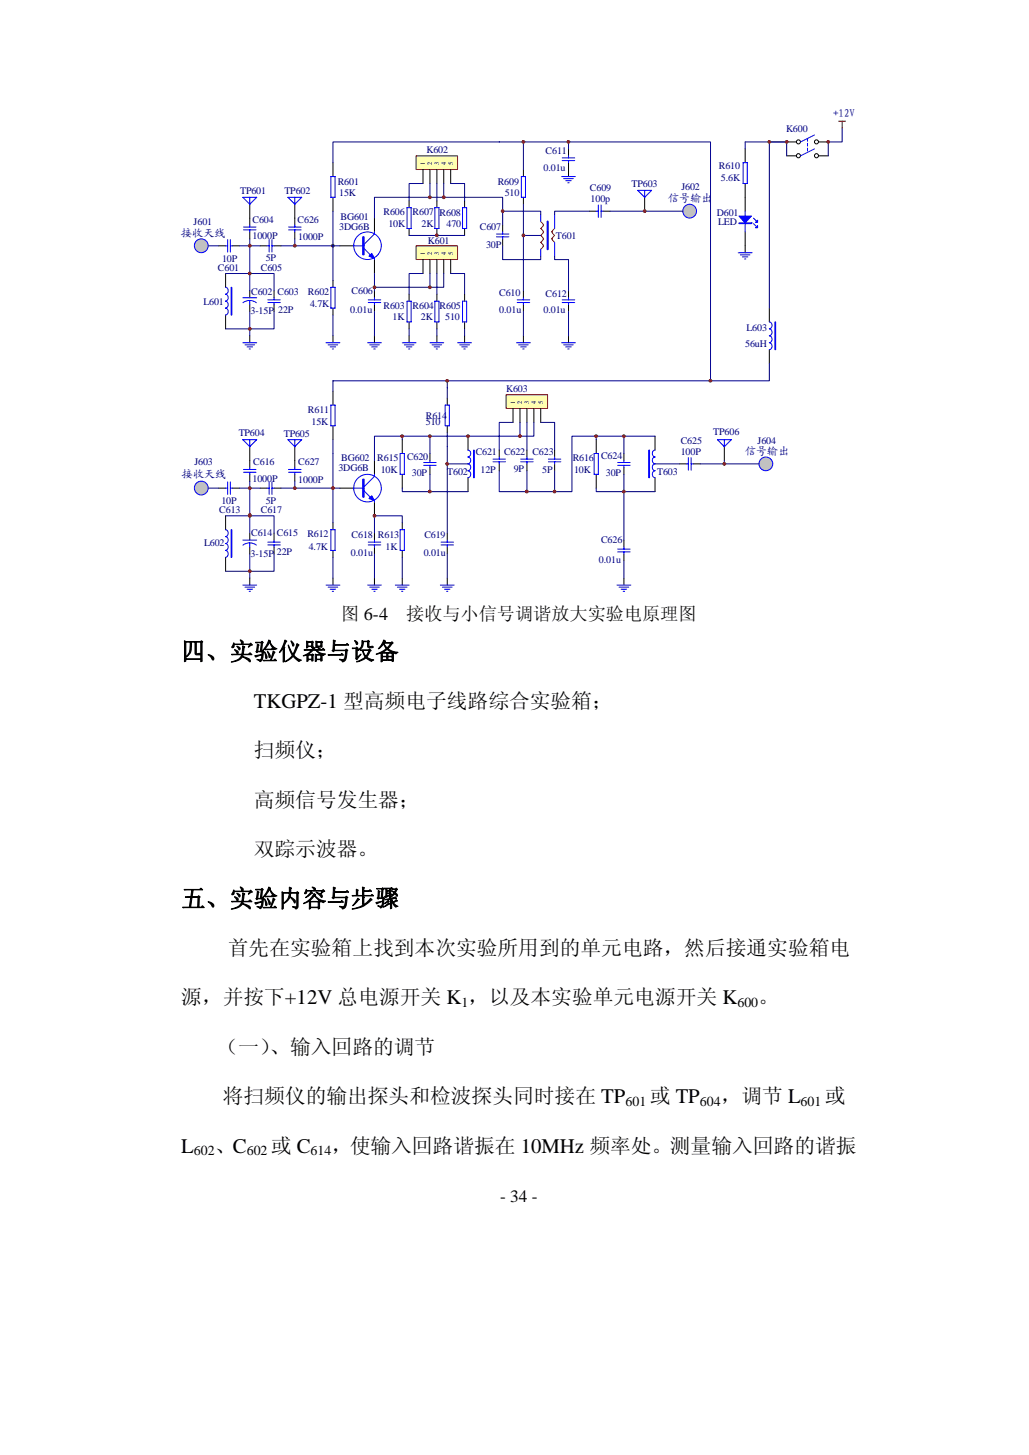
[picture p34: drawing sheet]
<svg xmlns="http://www.w3.org/2000/svg" width="210mm" height="297mm" viewBox="0 0 210 297" stroke-linecap="round" stroke-linejoin="round" font-family="sans-serif">
<defs><g id="words">
<g font-size="4.9">
<text x="37" y="134.7">四、实验仪器与设备</text>
<text x="37" y="185.1">五、实验内容与步骤</text>
</g>
<g font-size="4.2">
<text x="51.8" y="144.5">TKGPZ-1 型高频电子线路综合实验箱；</text>
<text x="51.8" y="154.6">扫频仪；</text>
<text x="51.8" y="164.7">高频信号发生器；</text>
<text x="51.8" y="174.8">双踪示波器。</text>
<text x="46.5" y="194.9">首先在实验箱上找到本次实验所用到的单元电路，然后接通实验箱电</text>
<text x="37" y="205">源，并按下+12V 总电源开关 K ，以及本实验单元电源开关 K</text>
<text x="154.7" y="205">。</text>
<text x="44.4" y="215.1">（一）</text>
<text x="55" y="215.1">、输入回路的调节</text>
<text x="45.4" y="225.2">将扫频仪的输出探头和检波探头同时接在 TP</text>
<text x="132.6" y="225.2">或 TP</text>
<text x="147.1" y="225.2">，调节 L</text>
<text x="168.3" y="225.2">或</text>
<text x="37" y="235.3">L</text>
<text x="43.8" y="235.3">、C</text>
<text x="55.3" y="235.3">或 C</text>
<text x="67.6" y="235.3">，使输入回路谐振在 10MHz 频率处。测量输入回路的谐振</text>
</g>
<g font-size="3.7">
<text x="69.6" y="126.7">图 6-4</text>
<text x="82.9" y="126.7">接收与小信号调谐放大实验电原理图</text>
</g>
<text font-size="3.5" x="102" y="245.4">- 34 -</text>
<g font-size="2.8">
<text x="94.1" y="205.6">1</text>
<text x="150.5" y="205.6">600</text>
<text x="127.6" y="225.7">601</text>
<text x="142.8" y="225.7">604</text>
<text x="163.4" y="225.7">601</text>
<text x="39.6" y="235.8">602</text>
<text x="50.4" y="235.8">602</text>
<text x="63.4" y="235.8">614</text>
</g>
<g font-size="2.3" fill="#000080">
<text x="170" y="23.9">+12V</text>
<text x="136.4" y="41.2">信号输出</text>
<text x="37" y="48.3">接收天线</text>
<text x="152.1" y="92.8">信号输出</text>
<text x="37.1" y="97.6">接收天线</text>
</g>
<g font-size="2" fill="#000080">
<text x="160.4" y="26.9">K600</text>
<text x="87" y="31.2">K602</text>
<text x="110.9" y="34.8">0.01u</text>
<text x="111.3" y="31.5">C611</text>
<text x="146.7" y="34.6">R610</text>
<text x="49" y="39.7">TP601</text>
<text x="58" y="39.7">TP602</text>
<text x="68.9" y="37.7">R601</text>
<text x="69.2" y="40.1">15K</text>
<text x="101.6" y="37.7">R609</text>
<text x="103" y="39.9">510</text>
<text x="120.4" y="39.1">C609</text>
<text x="120.5" y="41.2">100p</text>
<text x="128.9" y="38.1">TP603</text>
<text x="139" y="38.8">J602</text>
<text x="147.1" y="37">5.6K</text>
<text x="39.5" y="45.9">J601</text>
<text x="51.5" y="45.6">C604</text>
<text x="60.7" y="45.4">C626</text>
<text x="69.2" y="47">3DG6B</text>
<text x="69.5" y="44.9">BG601</text>
<text x="78.3" y="43.9">R606</text>
<text x="79.2" y="46.3">10K</text>
<text x="84.2" y="43.9">R607</text>
<text x="86" y="46.3">2K</text>
<text x="89.7" y="44">R608</text>
<text x="91.1" y="46.3">470</text>
<text x="97.9" y="47">C607</text>
<text x="146.3" y="44">D601</text>
<text x="146.5" y="46">LED</text>
<text x="45.3" y="53.5">10P</text>
<text x="51.5" y="48.9">1000P</text>
<text x="54.2" y="53.4">5P</text>
<text x="60.9" y="49">1000P</text>
<text x="87.3" y="49.8">K601</text>
<text x="99.2" y="50.5">30P</text>
<text x="113.5" y="48.7">T601</text>
<text x="44.5" y="55.4">C601</text>
<text x="53.2" y="55.4">C605</text>
<text x="41.5" y="62.3">L601</text>
<text x="51.1" y="64.1">3-15P</text>
<text x="51.3" y="60.2">C602 C603</text>
<text x="56.8" y="64">22P</text>
<text x="62.8" y="60.2">R602</text>
<text x="63.3" y="62.7">4.7K</text>
<text x="71.5" y="64">0.01u</text>
<text x="71.8" y="60">C606</text>
<text x="78.3" y="63.1">R603</text>
<text x="80.1" y="65.4">1K</text>
<text x="84.2" y="63.1">R604</text>
<text x="85.9" y="65.4">2K</text>
<text x="89.7" y="63.1">R605</text>
<text x="90.8" y="65.4">510</text>
<text x="101.9" y="60.4">C610</text>
<text x="101.9" y="63.8">0.01u</text>
<text x="110.9" y="64">0.01u</text>
<text x="111.3" y="60.6">C612</text>
<text x="152.1" y="70.8">56uH</text>
<text x="152.3" y="67.6">L603</text>
<text x="103.3" y="80.1">K603</text>
<text x="48.7" y="89">TP604</text>
<text x="57.9" y="89.1">TP605</text>
<text x="62.8" y="84.3">R611</text>
<text x="63.6" y="86.7">15K</text>
<text x="86.9" y="85.4">R614</text>
<text x="86.9" y="86.7">510</text>
<text x="145.6" y="88.9">TP606</text>
<text x="39.7" y="94.9">J603</text>
<text x="51.7" y="94.9">C616</text>
<text x="60.9" y="94.9">C627</text>
<text x="69.6" y="94.2">BG602</text>
<text x="77" y="94.2">R615</text>
<text x="83.1" y="93.9">C620</text>
<text x="97.1" y="92.8">C621</text>
<text x="102.8" y="92.8">C622</text>
<text x="108.6" y="92.8">C623</text>
<text x="116.9" y="94.1">R616</text>
<text x="122.7" y="93.8">C624</text>
<text x="138.9" y="90.7">C625</text>
<text x="138.9" y="92.8">100P</text>
<text x="154.6" y="90.6">J604</text>
<text x="51.5" y="98.5">1000P</text>
<text x="60.9" y="98.6">1000P</text>
<text x="69.1" y="96.1">3DG6B</text>
<text x="77.7" y="96.5">10K</text>
<text x="84.1" y="97.2">30P</text>
<text x="91.3" y="97">T602</text>
<text x="98" y="96.5">12P</text>
<text x="104.8" y="96.4">9P</text>
<text x="110.6" y="96.5">5P</text>
<text x="117.1" y="96.5">10K</text>
<text x="123.6" y="97.2">30P</text>
<text x="134.1" y="96.9">T603</text>
<text x="44.7" y="104.8">C613</text>
<text x="45.2" y="102.8">10P</text>
<text x="53.2" y="104.8">C617</text>
<text x="54.2" y="102.8">5P</text>
<text x="41.6" y="111.5">L602</text>
<text x="51.1" y="113.7">3-15P</text>
<text x="51.3" y="109.5">C614 C615</text>
<text x="56.5" y="113.3">22P</text>
<text x="62.7" y="109.6">R612</text>
<text x="63" y="112.3">4.7K</text>
<text x="71.6" y="113.5">0.01u</text>
<text x="71.8" y="109.8">C618 R613</text>
<text x="78.7" y="112.2">1K</text>
<text x="86.5" y="113.6">0.01u</text>
<text x="86.6" y="109.8">C619</text>
<text x="122.7" y="110.9">C626</text>
<text x="122.2" y="114.9">0.01u</text>
</g>
<g font-size="1.3">
<text x="86.7" y="33.8" transform="rotate(-90 86.7 33.8)">1</text>
<text x="88.1" y="33.8" transform="rotate(-90 88.1 33.8)">2</text>
<text x="89.6" y="33.8" transform="rotate(-90 89.6 33.8)">3</text>
<text x="91" y="33.8" transform="rotate(-90 91 33.8)">4</text>
<text x="92.4" y="33.8" transform="rotate(-90 92.4 33.8)">5</text>
<text x="86.7" y="52.2" transform="rotate(-90 86.7 52.2)">1</text>
<text x="88.1" y="52.2" transform="rotate(-90 88.1 52.2)">2</text>
<text x="89.6" y="52.2" transform="rotate(-90 89.6 52.2)">3</text>
<text x="91" y="52.2" transform="rotate(-90 91 52.2)">4</text>
<text x="92.4" y="52.2" transform="rotate(-90 92.4 52.2)">5</text>
<text x="105.1" y="82.5" transform="rotate(-90 105.1 82.5)">1</text>
<text x="106.5" y="82.5" transform="rotate(-90 106.5 82.5)">2</text>
<text x="107.9" y="82.5" transform="rotate(-90 107.9 82.5)">3</text>
<text x="109.3" y="82.5" transform="rotate(-90 109.3 82.5)">4</text>
<text x="110.8" y="82.5" transform="rotate(-90 110.8 82.5)">5</text>
</g>
</g></defs>
<g fill="none" stroke="#000" stroke-width=".2">
<path d="M106.8 34.6v1.4M160.5 29h2M160.5 31.8h2M167 29h2M167 31.8h2M51 41.7v2.8M67.9 57.3v1.4M69.4 50.2h2.8M76.4 44.5v2.8M76.4 53v2.8M76.4 59.4v1.4M83.5 41v1.4"/>
<path d="M83.5 46.7v1.4M89.2 41v1.4M89.2 46.7v1.4M94.8 41v1.4M94.8 46.7v1.4M102.6 45.9v1.4M102.6 48.8v1.4M106.8 40.3v1.4M106.8 59.4v1.4M116 59.4v1.4M120.2 43.1h1.5M123.1 43.1h1.4"/>
<path d="M131.6 40.3v2.8M152.1 40.3v2.8M152.1 47.3v4.3M67.9 62.9v1.4M67.9 68.6v1.4M76.4 62.2v1.4M76.4 68.6v1.4M83.5 60.1v1.4M83.5 65.7v1.4M83.5 68.6v1.4M89.2 60.1v1.4M89.2 65.7v1.4"/>
<path d="M89.2 68.6v1.4M94.8 60.1v1.4M94.8 65.7v1.4M94.8 68.6v1.4M106.8 62.2v1.4M106.8 68.6v1.4M116 62.2v1.4M116 68.6v1.4M95.5 89v2.9M95.5 97.5v2.9M101.9 91.9v1.4M101.9 94.7v1.4"/>
<path d="M107.5 91.9v1.4M107.5 94.7v1.4M113.2 91.9v1.4M113.2 94.7v1.4M133.7 89v2.9M133.7 97.5v2.9M138.6 94.7h1.4M141.5 94.7h1.4"/>
<circle cx="162.9" cy="31.8" r=".42"/>
<circle cx="162.9" cy="29" r=".42"/>
<circle cx="166.6" cy="31.8" r=".42"/>
<circle cx="166.6" cy="29" r=".42"/>
</g>
<g fill="none" stroke="#00f" stroke-width=".2">
<path d="M106.4 36h.8v4.3h-.8zM130.1 38.9h2.9l-1.4 1.4zM131.6 38.9v1.4M164.8 28.3v.5M164.8 29.3v.5M164.8 30.2v.6M166.2 27.6l-2.8 1.4M166.2 30.4l-2.8 1.4M49.6 40.3h2.8l-1.4 1.4zM51 40.3v1.4M67.5 58.7h.9v4.2h-.9zM72.2 50.2h2.1"/>
<path d="M74.3 50.7l1.3 1.3M76.4 47.3v.5l-2.1 2.1M76.4 52.7v.3M83.1 42.4h.8v4.3h-.8zM88.7 42.4h.9v4.3h-.9zM94.4 42.4h.8v4.3h-.8zM101.3 48.3h2.5M101.3 47.8h2.5M102.6 47.3v.5M102.6 48.3v.5M121.7 43.1h.4M122.1 41.8v2.6"/>
<path d="M122.7 43.1h.4M122.7 41.8v2.6M150.6 51.6h2.9M151.1 52h1.9M151.5 52.5h1.1M151.9 52.9h.3M152.1 43.1v4.2M153.8 45.7l.5 .5M153.8 44.5l.5 .6M66.5 70h2.9M67 70.4h1.9M67.4 70.8h1.1"/>
<path d="M67.8 71.2h.3M75 70h2.8M75.1 61.8h2.6M75.1 61.2h2.6M75.4 70.4h2M75.9 70.8h1.1M76.3 71.2h.3M76.4 60.8v.4M76.4 61.8v.4M82.1 70h2.8M82.5 70.4h2M82.9 70.8h1.2"/>
<path d="M83.1 61.5h.8v4.2h-.8zM83.4 71.2h.2M87.7 70h2.9M88.2 70.4h1.9M88.6 70.8h1.1M88.7 61.5h.9v4.2h-.9zM89 71.2h.3M93.4 70h2.8M93.8 70.4h2M94.2 70.8h1.2M94.4 61.5h.8v4.2h-.8zM94.7 71.2h.2"/>
<path d="M105.4 70h2.8M105.5 61.8h2.6M105.5 61.2h2.6M105.8 70.4h2M106.3 70.8h1.1M106.7 71.2h.3M106.8 60.8v.4M106.8 61.8v.4M114.6 70h2.8M114.7 61.8h2.6M114.7 61.2h2.6M115 70.4h2"/>
<path d="M115.4 70.8h1.2M115.9 71.2h.2M116 60.8v.4M116 61.8v.4M95.5 91.9a.71 .71 0 0 1 .6 .7 .71 .71 0 0 1-.6 .7M95.5 93.3a.7 .7 0 0 1 .6 .7 .7 .7 0 0 1-.6 .7 .73 .73 0 0 1 .6 .7 .73 .73 0 0 1-.6 .7 .73 .73 0 0 1 .6 .7 .73 .73 0 0 1-.6 .7M100.6 94.3h2.5M100.6 93.7h2.5M101.9 93.3v.4M101.9 94.3v.4M106.3 94.3h2.5M106.3 93.7h2.5"/>
<path d="M107.5 93.3v.4M107.5 94.3v.4M111.9 94.3h2.5M111.9 93.7h2.5M113.2 93.3v.4M113.2 94.3v.4M133.7 93.3a.72 .72 0 0 0-.6 .7 .72 .72 0 0 0 .6 .7 .73 .73 0 0 0-.6 .7 .73 .73 0 0 0 .6 .7 .72 .72 0 0 0-.6 .7 .72 .72 0 0 0 .6 .7M133.7 91.9a.72 .72 0 0 0-.6 .7 .72 .72 0 0 0 .6 .7M140 94.7h.5M140.5 93.4v2.6M141 94.7h.5M141 93.4v2.6"/>
<circle cx="75" cy="50.2" r="2.82"/>
</g>
<g fill="#00f" stroke="#00f" stroke-width=".2">
<path d="M150.8 44.1h2.5l-1.2 1.4z"/>
<path d="M154.6 46.1v.4h-.4z"/>
<path d="M154.6 45v.4h-.4z"/>
<path d="M75.9 51.7l.5 1-1.1-.4z"/>
<path d="M150.8 45.5h2.5v.2h-2.5z" fill-rule="evenodd"/>
<path d="M74 48.3h.3v3.7h-.3z" fill-rule="evenodd"/>
<path d="M96.6 91.9h.2v5.6h-.2z" fill-rule="evenodd"/>
<path d="M132.4 91.9h.1v5.6h-.1z" fill-rule="evenodd"/>
</g>
<circle cx="41.1" cy="50.2" r="1.41" fill="#c0c0c0" stroke="#00f" stroke-width=".2"/>
<path d="M84.9 31.8h8.5v2.8h-8.5z" fill="#ffffb0"/>
<path d="M84.9 31.8h8.5v2.8h-8.5z" fill="none" stroke="#800000" stroke-width=".2"/>
<path d="M86.3 34.6v2.9M87.7 34.6v2.9M89.2 34.6v2.9M90.6 34.6v2.9M92 34.6v2.9" fill="none" stroke="#000" stroke-width=".2"/>
<path d="M84.9 50.2h8.5v2.8h-8.5z" fill="#ffffb0"/>
<path d="M84.9 50.2h8.5v2.8h-8.5z" fill="none" stroke="#800000" stroke-width=".2"/>
<path d="M86.3 53v2.8M87.7 53v2.8M89.2 53v2.8M90.6 53v2.8M92 53v2.8" fill="none" stroke="#000" stroke-width=".2"/>
<path d="M103.3 80.6h8.4v2.8h-8.4z" fill="#ffffb0"/>
<path d="M171.1 24.7h1.5M171.9 24.7v1.4M103.3 80.6h8.4v2.8h-8.4z" fill="none" stroke="#800000" stroke-width=".2"/>
<g fill="none" stroke="#000" stroke-width=".2">
<path d="M67.9 33.2v2.8M116 30.4v1.4M116 33.2v2.8M152.1 30.4v2.8M152.1 37.5v2.8M44.6 50.2h1.4M46 55.8v2.9M47.4 50.2h1.5M51 44.5v1.4M51 47.3v1.5M51 59.4v1.4M53.1 50.2h1.4"/>
<path d="M55.9 59.4v1.4M55.9 50.2h1.4M60.2 41.7v4.2M60.2 47.3v1.5M67.9 40.3v2.8M46 64.3v2.8M51 62.2v1.4M51 68.6v1.4M55.9 62.2v1.4M67.9 79.9v2.8M157 62.9v2.8M157 71.4v2.8"/>
<path d="M51 91.2v2.8M67.9 86.9v2.9M69.4 99.7h2.8M76.4 94v2.8M82.1 89.8v2.8M82.1 96.8v2.9M87.7 92.6v1.4M87.7 95.4v1.4M91.3 81.3v1.4M91.3 86.9v1.4M104.7 83.4v2.8M106.1 83.4v2.8"/>
<path d="M107.5 83.4v2.8M108.9 83.4v2.8M110.3 83.4v2.8M121.7 89.8v2.8M121.7 96.8v2.9M127.3 92.6v1.4M127.3 95.4v1.4M147.8 91.2v2.8M67.9 106.7v1.4M67.9 112.4v1.4M67.9 118v1.4M76.4 102.5v2.8"/>
<path d="M76.4 108.8v1.5M76.4 111.7v1.4M76.4 118v1.4M82.1 106.7v1.4M82.1 112.4v1.4M82.1 118v1.4M91.3 108.8v1.5M91.3 111.7v1.4M91.3 118v1.4M127.3 110.3v1.4M127.3 113.1v1.4M127.3 118v1.4"/>
</g>
<g fill="none" stroke="#00f" stroke-width=".2">
<path d="M67.5 36h.9v4.3h-.9zM114.6 36h2.8M114.7 32.8h2.6M114.7 32.2h2.6M115 36.5h2M115.4 36.9h1.2M115.9 37.3h.2M116 31.8v.4M116 32.8v.4M151.6 33.2h.9v4.3h-.9zM46 58.7a.72 .72 0 0 1 .6 .7 .72 .72 0 0 1-.6 .6M46 50.2h.5"/>
<path d="M46.5 48.9v2.6M47 50.2h.4M47 48.9v2.6M49.7 46.4h2.5M49.7 46.9h2.5M51 45.9v.5M51 46.9v.4M54.5 50.2h.4M54.9 48.9v2.6M55.5 50.2h.4M55.5 48.9v2.6M58.8 40.3h2.8l-1.4 1.4z"/>
<path d="M58.9 46.4h2.5M58.9 46.9h2.5M60.2 40.3v1.4M60.2 45.9v.5M60.2 46.9v.4M110.3 43.8v1.4M110.3 50.9v1.4M113.2 43.8v2.9M113.2 49.5v2.8M46 60.1a.72 .72 0 0 1 .6 .7 .72 .72 0 0 1-.6 .7 .73 .73 0 0 1 .6 .7 .73 .73 0 0 1-.6 .7 .73 .73 0 0 1 .6 .7 .73 .73 0 0 1-.6 .7M49.6 60.8h2.8M49.6 70h2.8"/>
<path d="M50 70.4h2M50.4 70.8h1.1M50.8 71.2h.3M50.9 61.3l.8 .2 .6 .3M50.9 61.3l-.7 .2-.6 .3M51 61.3v.9M54.7 61.8h2.5M54.7 61.2h2.5M55.9 60.8v.4M55.9 61.8v.4M157 65.7a.72 .72 0 0 1 .5 .7 .72 .72 0 0 1-.5 .7 .73 .73 0 0 1 .5 .7 .73 .73 0 0 1-.5 .7M157 68.6a.72 .72 0 0 1 .5 .7 .72 .72 0 0 1-.5 .7"/>
<path d="M157 70a.72 .72 0 0 1 .5 .7 .72 .72 0 0 1-.5 .7M49.6 89.8h2.8l-1.4 1.4zM51 89.8v1.4M67.5 82.7h.9v4.2h-.9zM72.2 99.7h2.1M76.4 96.8v.5l-2.1 2.1M81.7 92.6h.8v4.2h-.8zM86.5 94.4h2.5M86.5 95h2.5M87.7 94v.4M87.7 95v.4M90.8 82.7h.9v4.2h-.9z"/>
<path d="M121.2 92.6h.9v4.2h-.9zM126 94.4h2.6M126 95h2.6M127.3 94v.4M127.3 95v.4M146.4 89.8h2.8l-1.4 1.4zM147.8 89.8v1.4M66.5 119.4h2.9M67 119.9h1.9M67.5 108.1h.9v4.3h-.9zM74.3 100.2l1.3 1.3M75 119.4h2.8"/>
<path d="M75.1 111.3h2.6M75.1 110.7h2.6M75.4 119.9h2M76.4 102.2v.3M76.4 110.3v.4M76.4 111.3v.4M80.7 119.4h2.8M81.1 119.9h2M81.7 108.1h.8v4.3h-.8zM89.9 119.4h2.8M90 111.3h2.5M90 110.7h2.5"/>
<path d="M90.3 119.9h2M91.3 110.3v.4M91.3 111.3v.4M125.9 119.4h2.8M126 112.7h2.6M126 112.1h2.6M126.3 119.9h2M127.3 111.7v.4M127.3 112.7v.4M67.4 120.3h1.1M67.8 120.7h.3M75.9 120.3h1.1"/>
<path d="M76.3 120.7h.3M81.5 120.3h1.1M81.9 120.7h.3M90.7 120.3h1.1M91.1 120.7h.3M126.7 120.3h1.2M127.2 120.7h.3"/>
<circle cx="75" cy="99.7" r="2.82"/>
</g>
<path d="M110.3 45.2l.5 .6h.1v.3h-.1l-.5 .6 .5 .5h.1v.3h-.1l-.5 .6 .5 .5h.1v.3h-.1l-.5 .6 .5 .5h.1v.3h-.1l-.5 .6M113.2 46.7l-.4 .5h-.2v.3h.2l.4 .6-.4 .5h-.2v.3h.2l.4 .6" fill="none" stroke="#f00" stroke-width=".2"/>
<path d="M111.8 45.2v5.7" fill="none" stroke="#00f" stroke-width=".42"/>
<g fill="none" stroke="#000080" stroke-width=".2">
<path d="M87.7 37.5v2.8h2.9v-2.8M152.1 30.4v-1.4h8.4v2.8M157 29v33.9M171.9 26.1v2.9h-2.9v2.8M76.4 58.7h11.3M86.3 55.8h-2.8v4.3M87.7 55.8v2.9h2.9v-2.9M89.2 55.8v4.3M92 55.8h2.8v4.3M83.5 67.1v1.5M89.2 67.1v1.5M94.8 67.1v1.5"/>
<path d="M106.1 86.2v2.8h2.8v-2.8"/>
</g>
<g fill="#00f" stroke="#00f" stroke-width=".2">
<path d="M75.3 101.8l.6-.6 .5 1z"/>
<path d="M74 97.8h.3v3.7h-.3z" fill-rule="evenodd"/>
<path d="M158.1 65.7h.2v5.7h-.2z" fill-rule="evenodd"/>
<path d="M47.2 58.7h.1v5.6h-.1z" fill-rule="evenodd"/>
</g>
<circle cx="67.9" cy="50.2" r=".28" fill="#800000" stroke="#800000" stroke-width=".2"/>
<circle cx="41.1" cy="99.6" r="1.41" fill="#c0c0c0" stroke="#00f" stroke-width=".2"/>
<g fill="none" stroke="#000" stroke-width=".2">
<path d="M44.6 99.7h1.4M47.4 99.7h1.5M51 94v1.4M51 96.8v1.4M53.1 99.7h1.4M55.9 99.7h1.4M60.2 91.2v4.2M60.2 96.8v1.4M46 105.3v2.8M46 113.8v2.8M51 108.8v1.5M51 111.7v1.4"/>
<path d="M51 118v1.4M55.9 108.8v1.5M55.9 111.7v1.4"/>
</g>
<path d="M47.2 108.1h.1v5.7h-.1z" fill-rule="evenodd" fill="#00f" stroke="#00f" stroke-width=".2"/>
<g fill="none" stroke="#00f" stroke-width=".2">
<path d="M46 99.7h.5M46.5 98.4v2.5M47 99.7h.4M47 98.4v2.5M49.7 95.8h2.5M49.7 96.4h2.5M51 95.4v.4M51 96.4v.4M54.5 99.7h.4M54.9 98.4v2.5M55.5 99.7h.4M55.5 98.4v2.5"/>
<path d="M58.8 89.8h2.8l-1.4 1.4zM58.9 95.8h2.5M58.9 96.4h2.5M60.2 89.8v1.4M60.2 95.4v.4M60.2 96.4v.4M46 108.1a.72 .72 0 0 1 .6 .7 .72 .72 0 0 1-.6 .7M46 109.6a.72 .72 0 0 1 .6 .7 .72 .72 0 0 1-.6 .7 .72 .72 0 0 1 .6 .7 .72 .72 0 0 1-.6 .7M46 112.4a.72 .72 0 0 1 .6 .7 .72 .72 0 0 1-.6 .7M49.6 110.3h2.8M49.6 119.4h2.8M50 119.9h2"/>
<path d="M50.9 110.8l.8 .1 .6 .4M50.9 110.8l-.7 .1-.6 .4M51 110.8v.9M54.7 111.3h2.5M54.7 110.7h2.5M55.9 110.3v.4M55.9 111.3v.4M50.4 120.3h1.1M50.8 120.7h.3"/>
</g>
<circle cx="140.7" cy="43.1" r="1.4" fill="#c0c0c0" stroke="#00f" stroke-width=".2"/>
<path d="M124.5 43.1h14.8" fill="none" stroke="#000080" stroke-width=".2"/>
<circle cx="156.3" cy="94.7" r="1.4" fill="#c0c0c0" stroke="#00f" stroke-width=".2"/>
<g fill="none" stroke="#000080" stroke-width=".2">
<path d="M67.9 33.2v-4.2h38.9v5.6M86.3 37.5h-2.8v3.5M89.2 37.5v3.5M92 37.5h2.8v3.5M106.8 29h9.2M116 29h29v48.7M116 29v1.4M42.5 50.2h2.1M46 55.8h9.9v3.6M48.9 50.2h4.2M51 48.8v10.6M60.2 48.8v1.4h-2.9"/>
<path d="M60.2 50.2h9.2M67.9 43.1v14.2M76.4 55.8v3.6M83.5 48.1h11.3M87.7 40.3h-11.3v4.2M90.6 40.3h12v2.8M102.6 50.2v2.8h7.7v-.7M106.8 48.1h3.5M106.8 41.7v17.7M110.3 43.8v-.7h-7.7v2.8M113.2 52.3v.7h2.8v6.4M120.2 43.1h-7v.7"/>
<path d="M51 63.6v5M55.9 63.6v3.5h-9.9M67.9 79.9v-2.2h23.4v3.6M67.9 64.3v4.3M76.4 63.6v5M106.8 63.6v5M116 63.6v5M157 74.2v3.5h-65.7M42.5 99.7h2.1M48.9 99.7h4.2M51 98.2v10.5M60.2 98.2v1.5h-2.9"/>
<path d="M60.2 99.7h9.2M67.9 89.8v16.9M82.1 99.7v.7h13.4M82.1 89h-5.7v5M87.7 89v3.6M87.7 96.8v3.6M91.3 94.7h4.2M91.3 88.3v20.5M101.9 96.1v4.3h11.3v-4.3M104.7 86.2h-2.8v5.7M106.1 89h-24v.8M107.5 86.2v5.7"/>
<path d="M107.5 96.1v4.3M110.3 86.2h2.9v5.7M121.7 99.7v.7h12M121.7 89h-5v11.4h-3.5M127.3 89v3.6M127.3 96.8v13.5M133.7 89h-12v.8M133.7 94.7h4.9M142.9 94.7h12M147.8 94v.7M46 105.3h9.9v3.5M51 113.1v4.9"/>
<path d="M55.9 113.1v3.5h-9.9M67.9 113.8v4.2M76.4 113.1v4.9M82.1 106.7v-1.4h-5.7v3.5M82.1 113.8v4.2M91.3 113.1v4.9M127.3 114.5v3.5"/>
</g>
<g fill="#800000" stroke="#800000" stroke-width=".2">
<circle cx="67.9" cy="99.7" r=".28"/>
<circle cx="89.1" cy="48" r=".28"/>
<circle cx="131.5" cy="43.1" r=".28"/>
<circle cx="95.5" cy="89" r=".28"/>
<circle cx="87.7" cy="40.3" r=".28"/>
<circle cx="90.5" cy="40.3" r=".28"/>
<circle cx="87.7" cy="58.7" r=".28"/>
<circle cx="76.4" cy="58.7" r=".28"/>
<circle cx="76.4" cy="105.3" r=".28"/>
<circle cx="106.1" cy="89" r=".27"/>
<circle cx="51" cy="50.2" r=".28"/>
<circle cx="51" cy="55.8" r=".27"/>
<circle cx="51" cy="67.1" r=".28"/>
<circle cx="60.2" cy="50.2" r=".28"/>
<circle cx="51" cy="99.7" r=".28"/>
<circle cx="60.2" cy="99.7" r=".28"/>
<circle cx="51" cy="116.6" r=".28"/>
<circle cx="106.8" cy="48" r=".28"/>
<circle cx="106.8" cy="29" r=".27"/>
<circle cx="102.6" cy="43.1" r=".27"/>
<circle cx="91.2" cy="94.7" r=".28"/>
<circle cx="82.1" cy="89" r=".28"/>
<circle cx="87.7" cy="89" r=".28"/>
<circle cx="87.7" cy="100.3" r=".28"/>
<circle cx="113.2" cy="100.3" r=".27"/>
<circle cx="107.5" cy="100.3" r=".28"/>
<circle cx="121.6" cy="89" r=".28"/>
<circle cx="127.3" cy="89" r=".27"/>
<circle cx="127.3" cy="100.3" r=".27"/>
<circle cx="160.5" cy="29" r=".27"/>
<circle cx="169" cy="29" r=".27"/>
<circle cx="157" cy="29" r=".27"/>
<circle cx="91.3" cy="77.7" r=".27"/>
<circle cx="145" cy="77.7" r=".27"/>
<circle cx="116" cy="29" r=".27"/>
<circle cx="147.8" cy="94.7" r=".28"/>
<circle cx="51" cy="105.3" r=".28"/>
<circle cx="51" cy="105.2" r=".28"/>
</g>
<use href="#words"/>
</svg>
